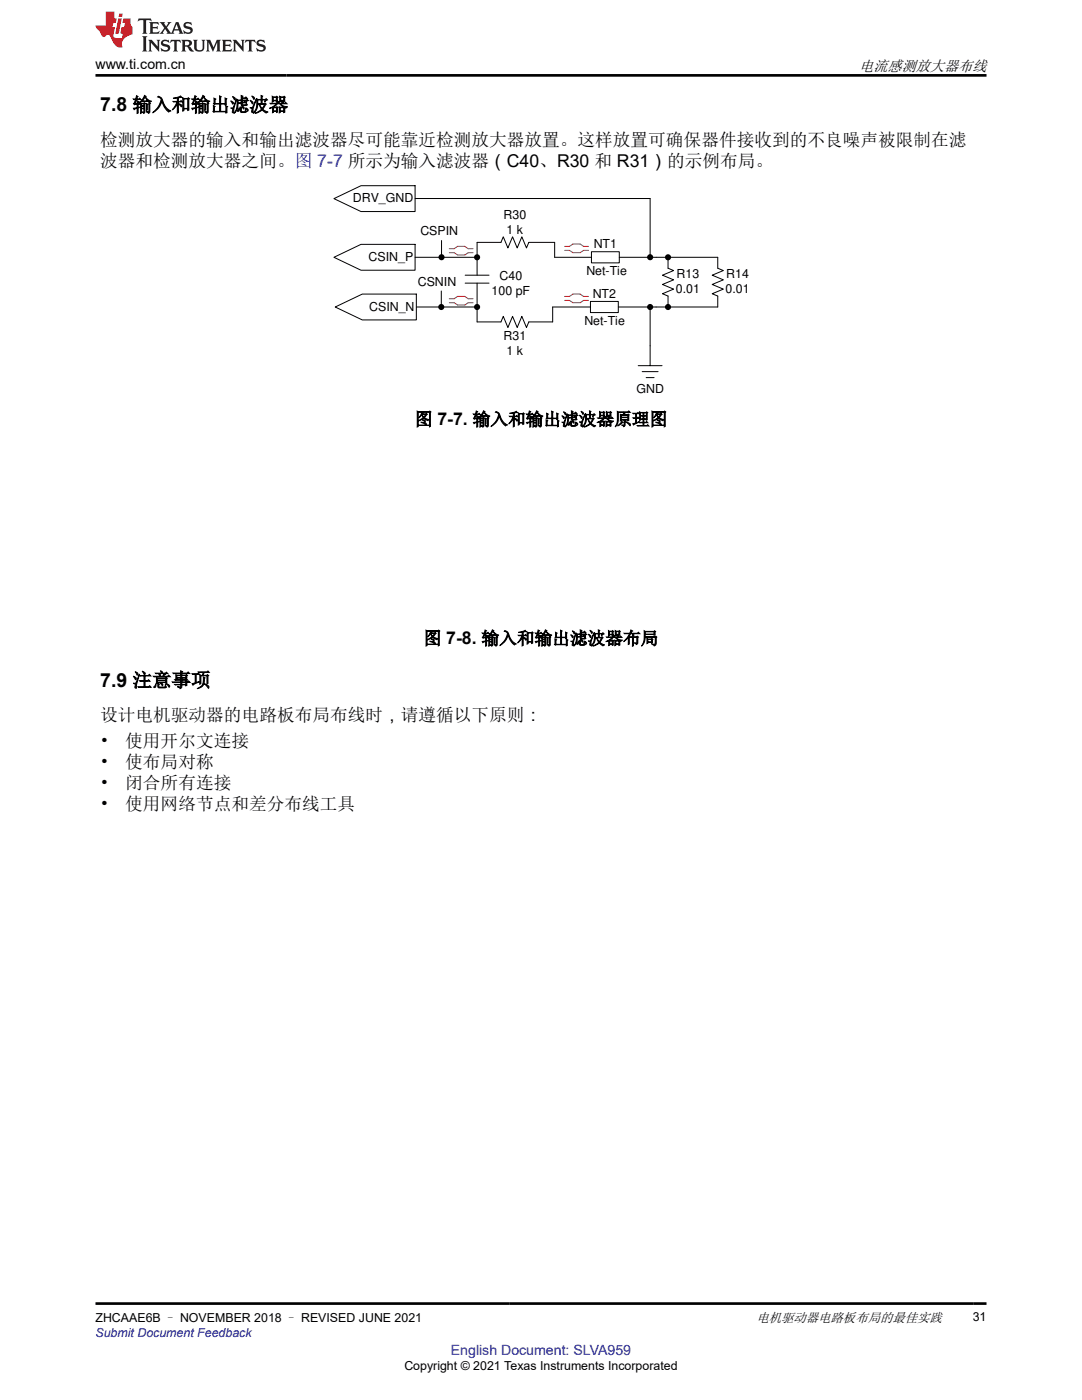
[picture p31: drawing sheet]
<svg xmlns="http://www.w3.org/2000/svg" width="216mm" height="279mm" viewBox="0 0 216 279" stroke-linecap="round" stroke-linejoin="round" font-family="sans-serif">
<defs><g id="words">
<g font-size="3.9">
<text x="20" y="22.2">7.8 输入和输出滤波器</text>
<text x="20" y="137.1">7.9 注意事项</text>
</g>
<g font-size="3.5">
<text x="20" y="29.1">检测放大器的输入和输出滤波器尽可能靠近检测放大器放置。这样放置可确保器件接收到的不良噪声被限制在滤</text>
<text x="20" y="33.3">波器和检测放大器之间。图 7-7 所示为输入滤波器（C40、R30 和 R31）的示例布局。</text>
<text x="82.8" y="84.9">图 7-7. 输入和输出滤波器原理图</text>
<text x="84.5" y="128.6">图 7-8. 输入和输出滤波器布局</text>
<text x="20" y="143.9">设计电机驱动器的电路板布局布线时，请遵循以下原则：</text>
<text x="20" y="149">•</text>
<text x="25" y="149">使用开尔文连接</text>
<text x="20" y="153.2">•</text>
<text x="25" y="153.2">使布局对称</text>
<text x="20" y="157.5">•</text>
<text x="20" y="161.7">•</text>
<text x="25" y="157.5">闭合所有连接</text>
<text x="25" y="161.7">使用网络节点和差分布线工具</text>
</g>
<text font-size="3" x="171.4" y="14.1">电流感测放大器布线</text>
<text font-size="2.8" x="19" y="13.8">www.ti.com.cn</text>
<text font-size="2.8" fill="#00f" x="90" y="270.4">English Document: SLVA959</text>
<text font-size="2.6" x="150.9" y="263.8">电机驱动器电路板布局的最佳实践</text>
<g font-size="2.5">
<text x="70.4" y="40.4">DRV_GND</text>
<text x="83.9" y="47">CSPIN</text>
<text x="100.5" y="43.7">R30</text>
<text x="101.1" y="46.6">1 k</text>
<text x="73.6" y="52.1">CSIN_P</text>
<text x="118.5" y="49.5">NT1</text>
<text x="83.4" y="57.1">CSNIN</text>
<text x="98.1" y="58.9">100 pF</text>
<text x="99.7" y="56">C40</text>
<text x="117" y="54.9">Net-Tie</text>
<text x="118.3" y="59.4">NT2</text>
<text x="134.9" y="58.5">0.01</text>
<text x="135" y="55.6">R13</text>
<text x="144.8" y="58.5">0.01</text>
<text x="144.9" y="55.6">R14</text>
<text x="73.7" y="62">CSIN_N</text>
<text x="116.6" y="64.8">Net-Tie</text>
<text x="100.5" y="67.9">R31</text>
<text x="101.1" y="70.8">1 k</text>
<text x="127" y="78.5">GND</text>
<text x="19" y="263.8">ZHCAAE6B – NOVEMBER 2018 – REVISED JUNE 2021</text>
<text x="194.1" y="263.6">31</text>
<text x="80.7" y="273.5">Copyright © 2021 Texas Instruments Incorporated</text>
</g>
<text font-size="2.5" fill="#00f" x="19" y="266.8">Submit Document Feedback</text>
</g></defs>
<path d="M130.9 51.3h12.3v2.2l1.1 .5-2.2 .9 2.2 .9-2.2 1 2.2 .9-2.2 .9 1.1 .5v2.2h-12.3M133.3 51.3v2.2l1.1 .5-2.2 .9 2.2 .9-2.2 1 2.2 .9-2.2 .9 1.1 .5v2.2M127.3 73h4.8M128.1 74.2h3.2M128.9 75.4h1.6M129.7 69v4" fill="none" stroke="#000" stroke-width=".2"/>
<path d="M117.8 60.2h5.6v2.2h-5.6z" fill-rule="evenodd" fill="#fff"/>
<path d="M110.3 61.3h7.5M117.8 60.2h5.6v2.2h-5.6zM123.4 61.3h7.5" fill="none" stroke="#000" stroke-width=".2"/>
<path d="M118 50.2h5.6v2.3h-5.6z" fill-rule="evenodd" fill="#fff"/>
<g fill="none" stroke="#000" stroke-width=".2">
<path d="M66.6 39.6l5.4-2.5h10.8v5.1h-10.8zM82.8 39.6h46.9v11.5M66.6 51.3l5.4-2.5h10.8v5.1h-10.8zM82.8 51.3h12.4M88.1 58.1v3.2M88.1 48v3.2M92.8 56.5h4.8M92.8 54.9h4.8M95.2 56.5v7.7h4.8l.4-1.1 .9 2.3 1-2.3 .9 2.3 .9-2.3 1 2.3 .4-1.2h4.8v-2.9M118 50.2h5.6v2.3h-5.6zM118 51.3h-7.3v-2.9h-5.2l-.4 1.1-1-2.2-.9 2.2-.9-2.2-1 2.2-.9-2.2-.4 1.1h-4.8v6.5M123.6 51.3h7.3"/>
<path d="M132.9 51.3h.4M66.9 61.3l5.4-2.6h10.8v5.1h-10.8zM83.1 61.3h12.1M129.3 61.3h.4v7.7M132.9 61.3h.4"/>
</g>
<g fill="#000">
<circle cx="88.1" cy="51.3" r=".61"/>
<circle cx="95.2" cy="51.3" r=".61"/>
<circle cx="129.7" cy="51.3" r=".61"/>
<circle cx="133.3" cy="51.3" r=".61"/>
<circle cx="88.1" cy="61.3" r=".61"/>
<circle cx="95.2" cy="61.3" r=".61"/>
<circle cx="129.7" cy="61.3" r=".61"/>
<circle cx="133.3" cy="61.3" r=".61"/>
</g>
<path d="M89.6 49.6h1l.7-.4h1.4l.7 .4h1M89.6 59.6h1l.7-.4h1.4l.7 .4h1M89.7 50.4h.9l.7 .5h1.5l.6-.5h1M112.7 49.2h.9l.7-.5h1.5l.6 .5h1M112.7 59.2h.9l.7-.5h1.5l.6 .5h1M112.7 50h.9l.7 .4h1.5l.7-.4h.9M112.7 60h.9l.7 .4h1.5l.7-.4h.9M89.7 60.4h.9l.7 .5h1.5l.6-.5h1" fill="none" stroke="#9d3939" stroke-width=".2"/>
<path d="M27.7 3.7l-.2 .6 .5-.3h.6v.2v2.2l-.2 .3h1l-.2-.3v-2.2v-.2h.5l.5 .3-.1-.6zM29.8 4.4l.2 .4v1.6l-.2 .3h1.9l.1-.6a1.08 1.08 0 0 1-1.3 .2v-.6h.6l.4 .1v-.6l-.4 .2h-.6v-.6l.2-.1a1 1 0 0 1 1 .3l-.1-.6zM31.8 4.4l1 1.2-1 1.1h.9l-.2-.2 .4-.7 .5 .7-.2 .2h1.6l-.2-.2 .1-.4h1l.1 .4-.1 .2h.9l-.2-.3-.8-2h-.5l-1 2.2-.8-1.1 .9-1.1h-.8l.2 .2-.5 .7-.3-.7 .1-.2zM35.2 4.8l.4 1h-.8zM36.8 4.6a.65 .65 0 0 0-.2 .7 .65 .65 0 0 0 .6 .4l.7 .2 .1 .2a.79 .79 0 0 1-.7 .4 .79 .79 0 0 1-.7-.5l.1 .7 .2-.1a.93 .93 0 0 0 1.1 .1 .93 .93 0 0 0 .4-.9 1.46 1.46 0 0 0-1.2-.6l-.1-.4a1.09 1.09 0 0 1 1.2 .2l-.2-.6-.1 .1-.6-.1zM28.4 7.2l.2 .4v2.3l-.2 .4h1l-.2-.4v-2.3l.2-.4zM29.6 7.9l.2 .4v1.6l-.2 .4h.8l-.3-.4v-1.4l1.7 1.8v-2l.2-.4h-.8l.2 .3 .1 1.1-1.2-1.4zM32.3 8.1a.65 .65 0 0 0-.2 .7 .65 .65 0 0 0 .7 .4l.6 .2 .1 .3a.79 .79 0 0 1-.7 .3 .79 .79 0 0 1-.7-.5l.1 .8 .2-.1a.93 .93 0 0 0 1.1 0 .93 .93 0 0 0 .4-.9 1.46 1.46 0 0 0-1.2-.6l-.1-.4a1.09 1.09 0 0 1 1.2 .2l-.2-.6-.1 .1-.6-.1zM34.1 7.9l-.1 .7a.63 .63 0 0 1 .7-.4l.1 1.7-.3 .4h1l-.2-.4v-1.7a.66 .66 0 0 1 .8 .4l-.1-.7zM36.2 7.9l.2 .4v1.6l-.2 .4h.9l-.2-.2v-.8l.5 .1 .1 .1a.79 .79 0 0 0 1.2 .7l-1-1a.61 .61 0 0 0 .6-.6 .61 .61 0 0 0-.5-.6zM36.9 8.3l.2-.1a.47 .47 0 0 1 .5 .1 .47 .47 0 0 1 .1 .5l-.2 .2h-.6zM38.5 7.9l.2 .3a2.27 2.27 0 0 0 .4 1.9 1.04 1.04 0 0 0 1.7-.6v-1.3l.2-.3h-.8l.2 .4v1.2a.6 .6 0 0 1-.6 .5 .6 .6 0 0 1-.6-.5v-1.2l.3-.4zM41.1 7.9l.2 .4v1.6l-.2 .4h.7l-.2-.4v-1.5l.9 1.9 .8-1.9v1.5l-.2 .4h1l-.3-.4v-1.6l.3-.4h-.8l-.7 1.6-.7-1.6zM44.3 7.9l.2 .4v1.6l-.2 .4h1.9l.1-.6a1.09 1.09 0 0 1-1.3 .1v-.6h.6l.4 .2v-.7l-.4 .2h-.6v-.5l.2-.2a1.01 1.01 0 0 1 1 .3l-.1-.6zM46.4 7.9l.3 .4v1.6l-.3 .4h.8l-.2-.4v-1.4l1.6 1.8v-2l.2-.4h-.7l.2 .3v1.1l-1.2-1.4zM49 7.9l-.1 .7a.63 .63 0 0 1 .8-.4v1.7l-.3 .4h1l-.2-.4v-1.7a.66 .66 0 0 1 .8 .4l-.1-.7zM51.4 8.1a.65 .65 0 0 0-.2 .7 .65 .65 0 0 0 .6 .4l.6 .2 .2 .3a.79 .79 0 0 1-.8 .3 .79 .79 0 0 1-.6-.5l.1 .8 .2-.1a.93 .93 0 0 0 1 0 .93 .93 0 0 0 .5-.9 1.46 1.46 0 0 0-1.3-.6l-.1-.4a1.09 1.09 0 0 1 1.3 .2l-.2-.6-.2 .1-.5-.1z" fill="#231f20"/>
<path d="M21.1 2.3v2.8h-2.1l.1 .4 .9 .9a.95 .95 0 0 0 .9 .9 .59 .59 0 0 1 .6-.3 .59 .59 0 0 1 .5 .3l.4 .8a1.59 1.59 0 0 0 2.1 1.3 1.61 1.61 0 0 1 1-2.2l1-.4-.1-1.4a1.59 1.59 0 0 1-.4-1.7h-1.4l-.2 .9h.5l-.1 .8h-.5l-.2 1v.3h.4l-.2 .9h-.6a.73 .73 0 0 1-1.1-.6l.3-1.6h-.5l.2-.8h.5l.2-.9h-.5v-1.4zM23.6 3.7l-.6 3h.7l.6-3zM23.8 2.7l-.1 .7h.7l.1-.7z" fill="#ed1c24"/>
<path d="M19 15h177.8M19 260.2h177.8" fill="none" stroke="#000" stroke-width=".53"/>
<use href="#words"/>
</svg>
